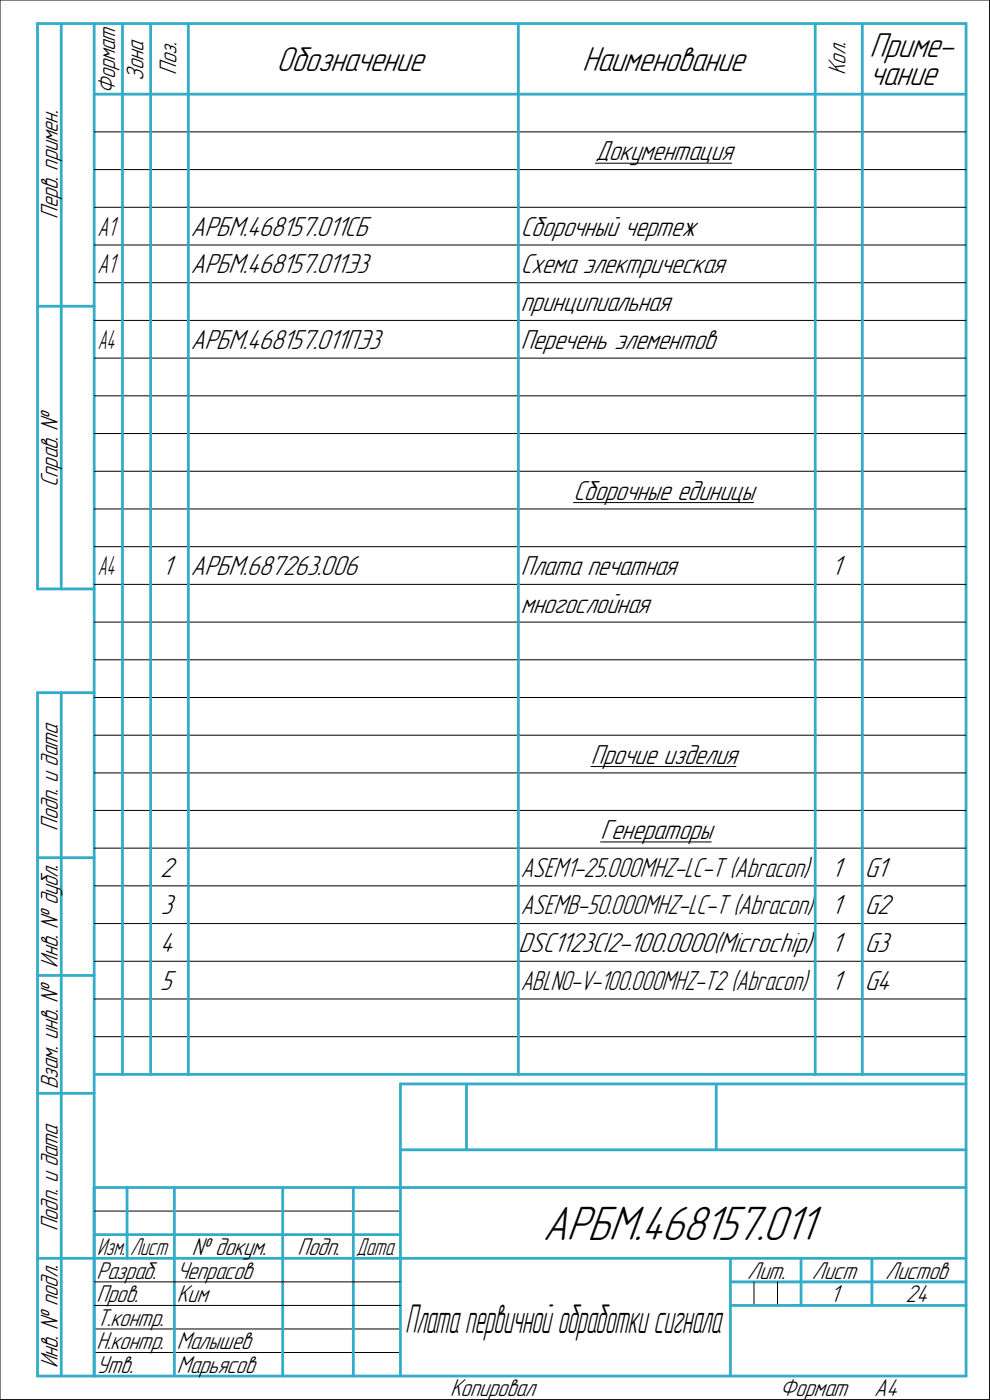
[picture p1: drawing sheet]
<svg xmlns="http://www.w3.org/2000/svg" width="210mm" height="297mm" viewBox="0 0 210 297" stroke-linecap="round" stroke-linejoin="round" font-family="sans-serif">
<defs><g id="words">
<text font-size="10.9" x="115.2" y="263">АРБМ.468157.011</text>
<text font-size="9" x="85.9" y="282.9">Платапервичнойобработкисигнала</text>
<g font-size="7.8">
<text x="58.7" y="15">Обозначение</text>
<text x="123.5" y="15">Наименование</text>
<text x="184.5" y="12.1">Приме-</text>
<text x="184.5" y="18">чание</text>
</g>
<g font-size="6.2">
<text x="126.3" y="34">Документация</text>
<text x="40.5" y="50">АРБМ.468157.011СБ</text>
<text x="110.5" y="50">Сборочный чертеж</text>
<text x="40.5" y="58">АРБМ.468157.011Э3</text>
<text x="110.5" y="58">Cхема электрическая</text>
<text x="110.5" y="66">принципиальная</text>
<text x="40.5" y="74">АРБМ.468157.011ПЭ3</text>
<text x="110.5" y="74">Перечень элементов</text>
<text x="121.7" y="106">Сборочные единицы</text>
<text x="34.4" y="122">1</text>
<text x="40.5" y="122">АРБМ.687263.006</text>
<text x="110.5" y="122">Плата печатная</text>
<text x="176.4" y="122">1</text>
<text x="110.5" y="130">многослойная</text>
<text x="125.4" y="162">Прочие изделия</text>
<text x="127.4" y="178">Генераторы</text>
<text x="34" y="186">2</text>
<text x="176.4" y="186">1</text>
<text x="183.5" y="186">G1</text>
<text x="34.2" y="194">3</text>
<text x="176.4" y="194">1</text>
<text x="183.5" y="194">G2</text>
<text x="34" y="202">4</text>
<text x="110" y="202">DSC1123CI2-100.0000(Microchip)</text>
<text x="176.4" y="202">1</text>
<text x="183.5" y="202">G3</text>
<text x="34" y="210">5</text>
<text x="176.4" y="210">1</text>
<text x="183.5" y="210">G4</text>
</g>
<g font-size="6.1">
<text x="20.7" y="50">А1</text>
<text x="20.7" y="58">А1</text>
<text x="110.5" y="186">ASEM1-25.000MHZ-LC-T (Abracon)</text>
<text x="110.5" y="194">ASEMB-50.000MHZ-LC-T (Abracon)</text>
<text x="110.5" y="210">ABLNO-V-100.000MHZ-T2 (Abracon)</text>
</g>
<g font-size="6">
<text x="20.8" y="74">А4</text>
<text x="20.8" y="122">А4</text>
</g>
<g font-size="5.5">
<text x="30.4" y="17.2" transform="rotate(-90 30.4 17.2)">Зона</text>
<text x="37.4" y="15.9" transform="rotate(-90 37.4 15.9)">Поз.</text>
<text x="179.4" y="15.9" transform="rotate(-90 179.4 15.9)">Кол.</text>
<text x="24.4" y="20" transform="rotate(-90 24.4 20)">Формат</text>
<text x="12.3" y="46.4" transform="rotate(-90 12.3 46.4)">Перв. примен.</text>
<text x="12.3" y="103.3" transform="rotate(-90 12.3 103.3)">Справ. №</text>
<text x="12.3" y="176.2" transform="rotate(-90 12.3 176.2)">Подп. и дата</text>
<text x="12.3" y="205.3" transform="rotate(-90 12.3 205.3)">Инв. № дубл.</text>
<text x="12.3" y="231.1" transform="rotate(-90 12.3 231.1)">Взам. инв. №</text>
<text x="12.3" y="261.2" transform="rotate(-90 12.3 261.2)">Подп. и дата</text>
<text x="40.7" y="266.3">№ докум.</text>
<text x="63.1" y="266.3">Подп.</text>
<text x="20.5" y="271.3">Разраб.</text>
<text x="37.5" y="271.3">Чепрасов</text>
<text x="158.6" y="271.3">Лит.</text>
<text x="172.3" y="271.3">Лист</text>
<text x="187.8" y="271.3">Листов</text>
<text x="20.5" y="281.3">Т.контр.</text>
<text x="20.5" y="276.3">Пров.</text>
<text x="37.5" y="276.3">Ким</text>
<text x="176.1" y="276.3">1</text>
<text x="192.1" y="276.3">24</text>
<text x="20.5" y="286.3">Н.контр.</text>
<text x="37.5" y="286.3">Малышев</text>
<text x="12.3" y="290.3" transform="rotate(-90 12.3 290.3)">Инв. № подл.</text>
<text x="20.5" y="291.3">Утв.</text>
<text x="37.5" y="291.3">Марьясов</text>
<text x="95.5" y="296.3">Копировал</text>
<text x="165.5" y="296.3">Формат</text>
<text x="185.5" y="296.3">A4</text>
</g>
<g font-size="5.4">
<text x="20.6" y="266.3">Изм.</text>
<text x="27.6" y="266.3">Лист</text>
<text x="75.6" y="266.3">Дата</text>
</g>
</g></defs>
<g fill="none" stroke="#000" stroke-width=".21">
<path d="M0 0h210zM0 0v297zM210 0v297zM20 28h6zM20 36h6zM26 28h6zM26 36h6zM32 28h8zM32 36h8zM40 28h70zM40 36h70zM110 28h63z"/>
<path d="M110 36h63zM126.3 34.6h28.9zM173 28h10zM173 36h10zM183 28h22zM183 36h22zM20 44h6zM20 52h6zM20 60h6zM26 44h6zM26 52h6zM26 60h6z"/>
<path d="M32 44h8zM32 52h8zM32 60h8zM40 44h70zM40 52h70zM40 60h70zM110 44h63zM110 52h63zM110 60h63zM173 44h10zM173 52h10zM173 60h10z"/>
<path d="M183 44h22zM183 52h22zM183 60h22zM20 68h6zM20 76h6zM26 68h6zM26 76h6zM32 68h8zM32 76h8zM40 68h70zM40 76h70zM110 68h63z"/>
<path d="M110 76h63zM173 68h10zM173 76h10zM183 68h22zM183 76h22zM20 84h6zM20 92h6zM20 100h6zM26 84h6zM26 92h6zM26 100h6zM32 84h8z"/>
<path d="M32 92h8zM32 100h8zM40 84h70zM40 92h70zM40 100h70zM110 84h63zM110 92h63zM110 100h63zM173 84h10zM173 92h10zM173 100h10zM183 84h22z"/>
<path d="M183 92h22zM183 100h22zM20 108h6zM20 116h6zM26 108h6zM26 116h6zM32 108h8zM32 116h8zM40 108h70zM40 116h70zM110 108h63zM110 116h63z"/>
<path d="M121.7 106.6h38.2zM173 108h10zM173 116h10zM183 108h22zM183 116h22zM20 124h6zM20 132h6zM20 140h6zM26 124h6zM26 132h6zM26 140h6zM32 124h8z"/>
<path d="M32 132h8zM32 140h8zM40 124h70zM40 132h70zM40 140h70zM110 124h63zM110 132h63zM110 140h63zM173 124h10zM173 132h10zM173 140h10zM183 124h22z"/>
<path d="M183 132h22zM183 140h22zM20 148h6zM20 156h6zM26 148h6zM26 156h6zM32 148h8zM32 156h8zM40 148h70zM40 156h70zM110 148h63zM110 156h63z"/>
<path d="M173 148h10zM173 156h10zM183 148h22zM183 156h22zM20 164h6zM20 172h6zM20 180h6zM26 164h6zM26 172h6zM26 180h6zM32 164h8zM32 172h8z"/>
<path d="M32 180h8zM40 164h70zM40 172h70zM40 180h70zM110 164h63zM110 172h63zM110 180h63zM125.4 162.6h30.8zM127.4 178.6h23.5zM173 164h10zM173 172h10zM173 180h10z"/>
<path d="M183 164h22zM183 172h22zM183 180h22zM20 188h6zM20 196h6zM26 188h6zM26 196h6zM32 188h8zM32 196h8zM40 188h70zM40 196h70zM110 188h63z"/>
<path d="M110 196h63zM173 188h10zM173 196h10zM183 188h22zM183 196h22zM20 204h6zM20 212h6zM20 220h6zM26 204h6zM26 212h6zM26 220h6zM32 204h8z"/>
<path d="M32 212h8zM32 220h8zM40 204h70zM40 212h70zM40 220h70zM110 204h63zM110 212h63zM110 220h63zM173 204h10zM173 212h10zM173 220h10zM183 204h22z"/>
<path d="M183 212h22zM183 220h22zM20 257h65zM20 272h17zM20 277h17zM37 272h23zM37 277h23zM60 272h15zM60 277h15zM75 272h10zM75 277h10zM160 272v5z"/>
<path d="M165 272v5zM0 297h210zM20 282h65zM20 287h65z"/>
</g>
<g fill="none" stroke="#33acca" stroke-width=".59">
<path d="M8 5v120zM8 5h12zM13 5v120zM20 5h185zM20 5v287zM20 20h185zM26 20v8zM26 5v15zM32 20v8zM32 5v15zM40 20v8zM40 5v15z"/>
<path d="M110 20v8zM110 5v15zM173 20v8zM173 5v15zM183 20v8zM183 5v15zM205 5v287zM26 28v8zM26 36v8zM32 28v8zM32 36v8zM40 28v8z"/>
<path d="M40 36v8zM110 28v8zM110 36v8zM173 28v8zM173 36v8zM183 28v8zM183 36v8zM26 44v8zM26 52v8zM26 60v8zM32 44v8zM32 52v8z"/>
<path d="M32 60v8zM40 44v8zM40 52v8zM40 60v8zM110 44v8zM110 52v8zM110 60v8zM173 44v8zM173 52v8zM173 60v8zM183 44v8zM183 52v8z"/>
<path d="M183 60v8zM8 65h12zM26 68v8zM26 76v8zM32 68v8zM32 76v8zM40 68v8zM40 76v8zM110 68v8zM110 76v8zM173 68v8zM173 76v8z"/>
<path d="M183 68v8zM183 76v8zM26 84v8zM26 92v8zM26 100v8zM32 84v8zM32 92v8zM32 100v8zM40 84v8zM40 92v8zM40 100v8zM110 84v8z"/>
<path d="M110 92v8zM110 100v8zM173 84v8zM173 92v8zM173 100v8zM183 84v8zM183 92v8zM183 100v8zM26 108v8zM26 116v8zM32 108v8zM32 116v8z"/>
<path d="M40 108v8zM40 116v8zM110 108v8zM110 116v8zM173 108v8zM173 116v8zM183 108v8zM183 116v8zM8 125h12zM26 124v8zM26 132v8zM26 140v8z"/>
<path d="M32 124v8zM32 132v8zM32 140v8zM40 124v8zM40 132v8zM40 140v8zM110 124v8zM110 132v8zM110 140v8zM173 124v8zM173 132v8zM173 140v8z"/>
<path d="M183 124v8zM183 132v8zM183 140v8zM8 147v145zM8 147h12zM13 147v145zM26 148v8zM26 156v8zM32 148v8zM32 156v8zM40 148v8zM40 156v8z"/>
<path d="M110 148v8zM110 156v8zM173 148v8zM173 156v8zM183 148v8zM183 156v8zM26 164v8zM26 172v8zM26 180v8zM32 164v8zM32 172v8zM32 180v8z"/>
<path d="M40 164v8zM40 172v8zM40 180v8zM110 164v8zM110 172v8zM110 180v8zM173 164v8zM173 172v8zM173 180v8zM183 164v8zM183 172v8zM183 180v8z"/>
<path d="M8 182h12zM26 188v8zM26 196v8zM32 188v8zM32 196v8zM40 188v8zM40 196v8zM110 188v8zM110 196v8zM173 188v8zM173 196v8zM183 188v8z"/>
<path d="M183 196v8zM8 207h12zM26 204v8zM26 212v8zM26 220v8zM32 204v8zM32 212v8zM32 220v8zM40 204v8zM40 212v8zM40 220v8zM110 204v8z"/>
<path d="M110 212v8zM110 220v8zM173 204v8zM173 212v8zM173 220v8zM183 204v8zM183 212v8zM183 220v8zM8 232h12zM20 228h6zM26 228h6zM32 228h8z"/>
<path d="M40 228h70zM85 230h120zM85 230v62zM99 230v14zM110 228h63zM152 230v14zM173 228h10zM183 228h22zM20 252v40zM20 252h7zM27 252v15zM27 252h10z"/>
<path d="M37 252v25zM37 252h23zM60 252v25zM60 252h15zM75 252v25zM75 252h10zM85 252h120zM85 244h120zM8 267h12zM20 262h7zM20 267h7zM27 262h10z"/>
<path d="M27 267h10zM37 277v15zM37 262h23zM37 267h23zM60 277v15zM60 262h15zM60 267h15zM75 277v15zM75 262h10zM75 267h10zM85 267h120zM155 267v25z"/>
<path d="M155 272h15zM155 277h5zM160 277h5zM165 277h5zM170 267v10zM170 272h35zM170 277h15zM185 267v10zM185 277h20zM8 292h12zM20 292h185z"/>
</g>
<use href="#words"/>
</svg>
